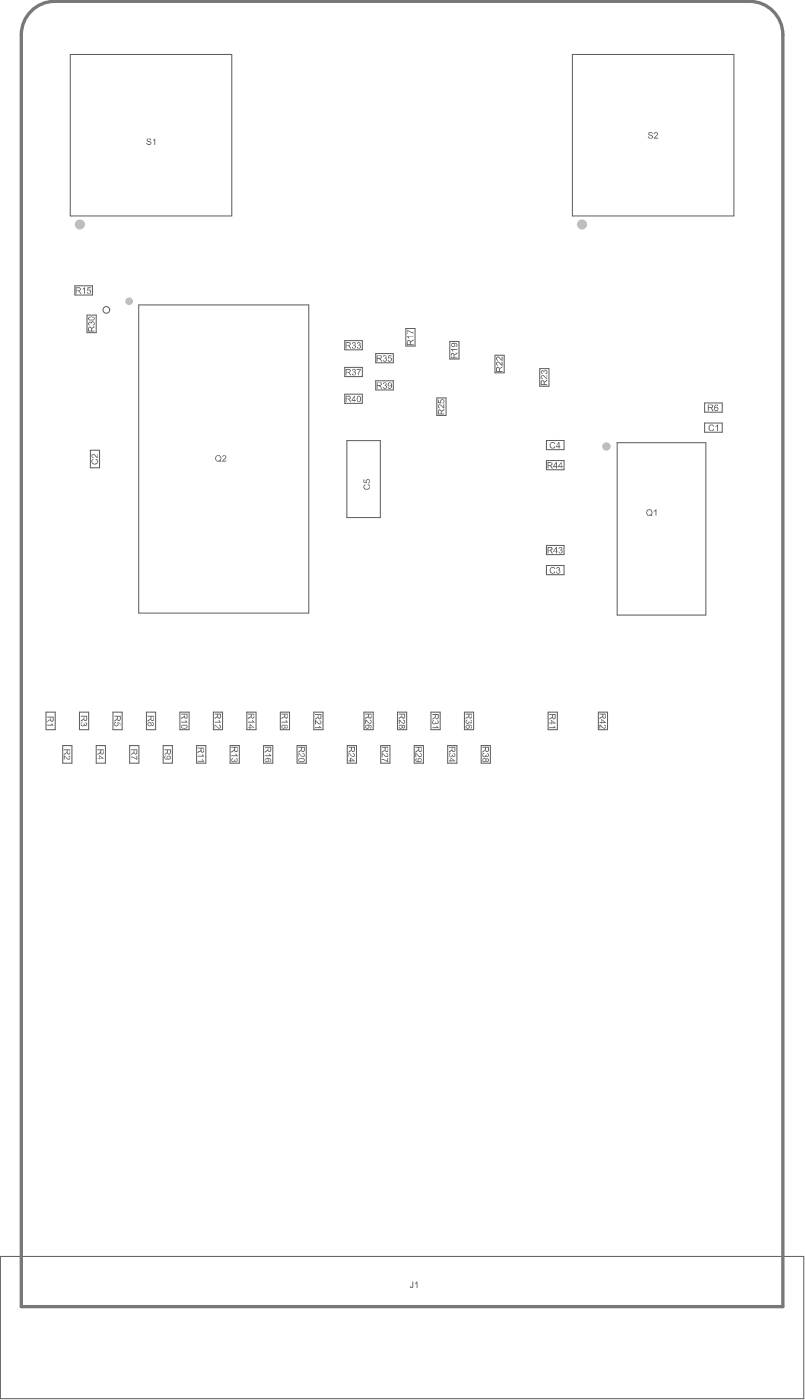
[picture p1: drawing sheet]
<svg xmlns="http://www.w3.org/2000/svg" width="160mm" height="279mm" viewBox="0 0 160 279" stroke-linecap="round" stroke-linejoin="round" font-family="sans-serif">
<g fill="none" stroke="#5a5a5a" stroke-width=".2">
<path d="M14 10.8h32.1v32.2h-32.1zM113.9 10.8h32.1v32.2h-32.1zM14.9 56.9h3.5v1.8h-3.5zM17.3 62.7h1.8v3.5h-1.8zM27.6 60.7h33.8v61.3h-33.8zM68.6 67.8h3.5v1.8h-3.5zM68.6 73.1h3.5v1.9h-3.5zM68.6 78.5h3.5v1.8h-3.5zM74.8 75.8h3.4v1.8h-3.4zM74.8 70.4h3.5v1.8h-3.5zM80.7 65.4h1.9v3.5h-1.9zM86.9 79.2h1.8v3.5h-1.8z"/>
<path d="M89.5 68h1.8v3.5h-1.8zM98.5 70.7h1.8v3.5h-1.8zM107.4 73.4h1.8v3.5h-1.8zM18 89.6h1.8v3.5h-1.8zM69 87.7h6.7v15.3h-6.7zM108.7 87.7h3.5v1.8h-3.5zM108.7 91.7h3.5v1.8h-3.5zM122.8 88.1h17.6v34.3h-17.6zM140.2 80.2h3.5v1.8h-3.5zM140.2 84.2h3.5v1.8h-3.5zM108.7 108.6h3.5v1.8h-3.5zM108.7 112.6h3.5v1.8h-3.5z"/>
<path d="M9.2 141.8h1.8v3.5h-1.8zM12.5 148.4h1.8v3.5h-1.8zM15.8 141.8h1.8v3.5h-1.8zM19.1 148.4h1.9v3.5h-1.9zM22.5 141.8h1.8v3.5h-1.8zM25.8 148.4h1.8v3.5h-1.8zM29.1 141.8h1.9v3.5h-1.9zM32.5 148.4h1.8v3.5h-1.8zM35.8 141.8h1.8v3.5h-1.8zM39.1 148.4h1.9v3.5h-1.9zM42.5 141.8h1.8v3.5h-1.8zM45.8 148.4h1.8v3.5h-1.8z"/>
<path d="M49.1 141.8h1.8v3.5h-1.8zM52.4 148.4h1.9v3.5h-1.9zM55.8 141.8h1.8v3.5h-1.8zM59.1 148.4h1.8v3.5h-1.8zM62.4 141.8h1.9v3.5h-1.9zM69.1 148.4h1.8v3.5h-1.8zM72.4 141.8h1.9v3.5h-1.9zM75.8 148.4h1.8v3.5h-1.8zM79.1 141.8h1.8v3.5h-1.8zM82.4 148.4h1.8v3.5h-1.8zM85.7 141.8h1.9v3.5h-1.9zM89.1 148.4h1.8v3.5h-1.8z"/>
<path d="M92.4 141.8h1.8v3.5h-1.8zM95.7 148.4h1.9v3.5h-1.9zM109.1 141.8h1.8v3.5h-1.8zM119 141.8h1.9v3.5h-1.9zM.1 250.1h159.8v28.3h-159.8z"/>
<circle cx="21.2" cy="61.7" r=".67"/>
</g>
<g fill="#5a5a5a">
<path d="M87.2 80.6a.88 .88 0 0 1 1 .5v-.6h.2v.8l-.3-.2a.81 .81 0 0 0-.8-.4 .26 .26 0 0 0 0 .3 .26 .26 0 0 0 .2 .1v.2l-.3-.1z"/>
<path d="M87.1 79.5h.2v.5l.3 .1a.41 .41 0 0 1 .2-.5 .41 .41 0 0 1 .6 .1 .41 .41 0 0 1-.3 .6v-.2a.28 .28 0 0 0 .2-.3 .28 .28 0 0 0-.3-.2 .28 .28 0 0 0-.3 .3l.1 .4-.7-.1z"/>
<path d="M16.7 57.2h.2v1.3h-.2v-1l-.3 .2z"/>
<path d="M17.4 57.2h.7v.2h-.5l-.1 .3a.44 .44 0 0 1 .6 .3 .44 .44 0 0 1-.3 .5 .44 .44 0 0 1-.5-.4h.1a.28 .28 0 0 0 .3 .2 .28 .28 0 0 0 .3-.3 .28 .28 0 0 0-.3-.2l-.4 .1z"/>
<path d="M111.3 108.9a.37 .37 0 0 1 .5 .1 .37 .37 0 0 1-.1 .5 .37 .37 0 0 1 .1 .5 .37 .37 0 0 1-.5 .1l-.2-.1v-.2h.2a.22 .22 0 0 0 .2 .3 .22 .22 0 0 0 .2-.3h.1a.26 .26 0 0 0-.1-.2 .26 .26 0 0 0-.3 0l.1-.2a.2 .2 0 0 0 .2-.2 .2 .2 0 0 0-.3-.1l-.3 .1z"/>
<path d="M109.7 112.9h.2a.34 .34 0 0 1 .5 .2l.1 .1-.2 .1a.42 .42 0 0 0-.6-.2 .42 .42 0 0 0-.2 .5 .38 .38 0 0 0 .4 .5 .38 .38 0 0 0 .4-.4l.2 .2a.62 .62 0 0 1-1 0 .62 .62 0 0 1 .2-.9z"/>
<path d="M110.9 112.9h.3l.2 .1v.4l-.2 .1a.41 .41 0 0 1 0 .7 .41 .41 0 0 1-.6-.4h.2a.28 .28 0 0 0 .3 .3 .28 .28 0 0 0 .3-.4 .28 .28 0 0 0-.4-.1v-.1a.23 .23 0 0 0 .3-.2 .23 .23 0 0 0-.2-.3 .23 .23 0 0 0-.3 .2l-.2-.1z"/>
<path d="M17.7 64.1h.3l.1 .1a.41 .41 0 0 1 .7 0 .41 .41 0 0 1-.4 .6v-.2a.28 .28 0 0 0 .3-.2 .28 .28 0 0 0-.2-.3 .28 .28 0 0 0-.3 .3v.1a.28 .28 0 0 0-.2-.3 .28 .28 0 0 0-.3 .1v.3h.2l-.1 .2v-.1a.38 .38 0 0 1-.3-.3 .38 .38 0 0 1 .2-.3z"/>
<path d="M70.2 68.1a.34 .34 0 0 1 .5 .3l.1 .1-.2 .1a.42 .42 0 0 1 .1 .7 .42 .42 0 0 1-.7-.2l.2-.1a.23 .23 0 0 0 .3 .2 .23 .23 0 0 0 .2-.2 .23 .23 0 0 0-.3-.2v-.2a.2 .2 0 0 0 .2-.2 .2 .2 0 0 0-.3-.1l-.3 .2z"/>
<path d="M71.1 68.2a.33 .33 0 0 1 .5 0 .33 .33 0 0 1 0 .5 .38 .38 0 0 1 .2 .5 .38 .38 0 0 1-.6 .2l-.2-.3 .1-.1a.28 .28 0 0 0 .4 .3 .28 .28 0 0 0 .2-.3 .28 .28 0 0 0-.4-.2v-.2h.3v-.1a.22 .22 0 0 0-.3-.2 .22 .22 0 0 0-.2 .2h-.1z"/>
<path d="M76.3 70.7h.2a.29 .29 0 0 1 .4 .1 .29 .29 0 0 1-.2 .4 .41 .41 0 0 1 .1 .7 .41 .41 0 0 1-.7-.2l.2-.1a.25 .25 0 0 0 .3 .2 .25 .25 0 0 0 .2-.3 .25 .25 0 0 0-.3-.2v-.1a.22 .22 0 0 0 .2-.2 .22 .22 0 0 0-.2-.2 .22 .22 0 0 0-.2 .3z"/>
<path d="M77.3 70.7h.6v.2h-.5l-.1 .3a.43 .43 0 0 1 .6 .1 .43 .43 0 0 1-.1 .6 .43 .43 0 0 1-.6-.1l-.1-.1h.2a.27 .27 0 0 0 .4 .1 .27 .27 0 0 0 0-.5 .27 .27 0 0 0-.4 .1l-.2-.1z"/>
<path d="M70.2 73.4a.34 .34 0 0 1 .5 .3l.1 .2-.2 .1a.42 .42 0 0 1 .1 .6 .42 .42 0 0 1-.7-.1l.2-.1a.23 .23 0 0 0 .3 .2 .23 .23 0 0 0 .2-.3 .23 .23 0 0 0-.3-.2l-.1-.1a.18 .18 0 0 0 .3-.1 .18 .18 0 0 0-.2-.3 .18 .18 0 0 0-.2 .2h-.2z"/>
<path d="M71 73.4h.8l-.3 .6-.1 .6h-.2a1.08 1.08 0 0 1 .4-1h-.6z"/>
<path d="M76.3 76.2l.3-.1 .3 .1 .1 .3-.3 .2a.41 .41 0 0 1 .1 .7 .41 .41 0 0 1-.7-.3l.2-.1a.25 .25 0 0 0 .3 .2 .25 .25 0 0 0 .2-.3 .25 .25 0 0 0-.3-.2 .23 .23 0 0 0 .3-.1 .23 .23 0 0 0-.1-.3 .23 .23 0 0 0-.3 0l-.1 .2z"/>
<path d="M89.7 69.5h1.3v.1h-1l.2 .2v.2h-.2z"/>
<path d="M9.4 144.3h1l-.2-.1v-.2h.2l.3 .4h-1.3z"/>
<path d="M12.7 150.4l.5 .3a.34 .34 0 0 0 .3 .3 .34 .34 0 0 0 .4-.3l-.3-.1v-.2a.43 .43 0 0 1 .4 .4 .43 .43 0 0 1-.3 .5 .43 .43 0 0 1-.5-.3l-.3-.4v.6h-.2z"/>
<path d="M16.2 143.8h.2v.1a.25 .25 0 0 0-.2 .4 .25 .25 0 0 0 .4 .1l.1-.4 .1 .1a.19 .19 0 0 0 .1 .3 .19 .19 0 0 0 .3-.1 .19 .19 0 0 0-.1-.3l-.1-.2a.35 .35 0 0 1 .3 .4 .35 .35 0 0 1-.6 .2 .38 .38 0 0 1-.5 .2 .38 .38 0 0 1-.1-.6z"/>
<path d="M80.9 66.9l1.4 .1h-1l.2 .3-.2 .1z"/>
<path d="M81 65.7l.8 .4a.26 .26 0 0 1 .3 0 .26 .26 0 0 1 .1 .2h-.4l-.7-.5-.1 .7z"/>
<path d="M22.8 143.8h.3v.1a.25 .25 0 0 0-.3 .4 .25 .25 0 0 0 .5 .1l.1-.1-.1-.5 .6 .1v.6v-.5l-.4-.1a.46 .46 0 0 1-.4 .7 .46 .46 0 0 1-.3-.8z"/>
<path d="M98.9 72h.4l.5 .6v-.6h.2v.9l-.6-.5a.28 .28 0 0 0-.4-.2 .28 .28 0 0 0-.1 .4h.2l-.1 .2-.3-.2v-.4z"/>
<path d="M98.8 71.1h.6l.4 .5v-.6h.2v.8l-.6-.4a.25 .25 0 0 0-.3-.2 .25 .25 0 0 0-.2 .2 .25 .25 0 0 0 .2 .3l-.1 .1a.42 .42 0 0 1-.2-.7z"/>
<path d="M26.1 150.6l.5 .1 .6 .3v-.6h.1v.8h-.2l-.7-.4h-.3z"/>
<path d="M107.8 74.7l.3-.1 .7 .7 .1-.7v.9l-.3-.2a.81 .81 0 0 0-.8-.4 .26 .26 0 0 0-.1 .3 .26 .26 0 0 0 .3 .1v.2l-.2-.1a.38 .38 0 0 1-.2-.3 .38 .38 0 0 1 .2-.4z"/>
<path d="M107.7 73.8l.3-.1 .2 .2a.39 .39 0 0 1 .7 0 .39 .39 0 0 1-.4 .6v-.2a.25 .25 0 0 0 .3-.3 .25 .25 0 0 0-.4-.2 .25 .25 0 0 0-.1 .3h-.1a.23 .23 0 0 0-.3-.2 .23 .23 0 0 0-.1 .3l.1 .3-.3-.3z"/>
<path d="M36 143.7h1l-.1-.2 .1-.2 .3 .5h-1.3z"/>
<path d="M141.3 84.5h.5l.3 .4-.2 .1a.44 .44 0 0 0-.7-.2 .44 .44 0 0 0 .1 .7v.1l.3 .1 .5-.3a.59 .59 0 0 1-.8 .4 .59 .59 0 0 1-.3-.8z"/>
<path d="M142.7 84.5h.2v1.3h-.2v-1l-.3 .2z"/>
<path d="M39.3 150.4h1l-.1-.1 .1-.1 .3 .4h-1.3z"/>
<path d="M39.3 151.5h1l-.1-.2v-.2h.1l.3 .5h-1.3z"/>
<path d="M42.7 143.7h.9l-.1-.3a.22 .22 0 0 1 .2 0 .22 .22 0 0 1 .1 .3l.2 .1h-1.3z"/>
<path d="M42.7 144.3h.2l.5 .5a.26 .26 0 0 0 .3 .1 .26 .26 0 0 0 .2-.3 .26 .26 0 0 0-.3-.2v-.1a.39 .39 0 0 1 .3 .6 .39 .39 0 0 1-.7 0l-.4-.5-.1 .6z"/>
<path d="M46 150.4h1l-.1-.2v-.2h.1l.3 .5h-1.3z"/>
<path d="M46.2 151l.2-.1v.2a.25 .25 0 0 0-.3 .3 .25 .25 0 0 0 .3 .2 .25 .25 0 0 0 .2-.3l.2-.1a.19 .19 0 0 0 .1 .3 .19 .19 0 0 0 .2-.1 .19 .19 0 0 0-.1-.3l-.1-.1a.32 .32 0 0 1 .4 .2 .32 .32 0 0 1-.1 .4l-.3 .1-.2-.2a.36 .36 0 0 1-.5 .2 .36 .36 0 0 1-.1-.6z"/>
<path d="M49.3 143.7h1l-.1-.3 .1-.1 .4 .5h-1.4z"/>
<path d="M52.7 150.4h1l-.2-.4h.1l.4 .5h-1.3z"/>
<path d="M56 143.7h1l-.2-.2v-.2h.2l.3 .5h-1.3z"/>
<path d="M59.4 149.9l.7 .5a.26 .26 0 0 0 .3 .2 .26 .26 0 0 0 .1-.3 .26 .26 0 0 0-.3-.2v-.2a.39 .39 0 0 1 .4 .6 .39 .39 0 0 1-.7 0l-.4-.4-.1 .6z"/>
<path d="M62.7 143.3l.7 .5a.26 .26 0 0 0 .3 .2 .26 .26 0 0 0 .1-.3 .26 .26 0 0 0-.3-.2 .35 .35 0 0 1 .5 .3 .35 .35 0 0 1-.3 .4l-.4-.1-.4-.5-.1 .6h-.1z"/>
<path d="M62.7 144.8h1l-.3-.3h.3l.2 .4h-1.2z"/>
<path d="M69.4 149.9l.6 .5a.26 .26 0 0 0 .4 .2 .26 .26 0 0 0 .1-.3 .26 .26 0 0 0-.3-.2v-.2a.39 .39 0 0 1 .3 .6 .39 .39 0 0 1-.6 0l-.5-.4v.6z"/>
<path d="M72.7 143.3h.3l.2 .4a.27 .27 0 0 0 .4 .2 .27 .27 0 0 0 .1-.5l-.1-.1a.43 .43 0 0 1 .4 .4 .43 .43 0 0 1-.4 .4 .43 .43 0 0 1-.4-.3l-.4-.4v.7h-.1z"/>
<path d="M76 149.9l.7 .5a.21 .21 0 0 0 .4 0 .21 .21 0 0 0-.2-.3v-.2a.41 .41 0 0 1 .4 .4 .41 .41 0 0 1-.4 .5 .41 .41 0 0 1-.4-.4l-.4-.3v.6h-.1z"/>
<path d="M76 151.1l.6 .1 .5 .3v-.5h.1v.7h-.1a1.13 1.13 0 0 0-1.1-.4z"/>
<path d="M79.3 143.3h.3a.74 .74 0 0 0 .8 .5 .26 .26 0 0 0 .1-.3 .26 .26 0 0 0-.3-.1l.1-.1a.4 .4 0 0 1 .3 .4 .4 .4 0 0 1-.5 .3l-.6-.6v.7h-.2z"/>
<path d="M82.6 149.9l.5 .3a.34 .34 0 0 0 .4 .3 .34 .34 0 0 0 .3-.3l-.2-.1v-.2a.41 .41 0 0 1 .4 .7 .41 .41 0 0 1-.8-.1l-.4-.4v.6h-.2z"/>
<path d="M86.1 143.4l.3-.1v.2a.25 .25 0 0 0-.3 .3 .25 .25 0 0 0 .3 .2 .25 .25 0 0 0 .2-.3l.1 .1a.21 .21 0 0 0 .3 .2 .21 .21 0 0 0 0-.4v-.2a.36 .36 0 0 1 .3 .5 .36 .36 0 0 1-.6 .1v-.1a.38 .38 0 0 1-.6 .2 .38 .38 0 0 1 0-.6z"/>
<path d="M86 144.8h1l-.2-.3h.2l.3 .4h-1.3z"/>
<path d="M89.5 149.9h.2v.2a.25 .25 0 0 0-.3 .3 .25 .25 0 0 0 .3 .2 .25 .25 0 0 0 .2-.3h.2a.22 .22 0 0 0 .2 .2 .22 .22 0 0 0 .2-.2l-.3-.2v-.2a.37 .37 0 0 1 .4 .6 .37 .37 0 0 1-.6 0 .39 .39 0 0 1-.6 .1 .39 .39 0 0 1 0-.6z"/>
<path d="M92.7 143.3h.3v.1a.27 .27 0 0 0-.3 .2 .27 .27 0 0 0 .3 .3 .27 .27 0 0 0 .2-.3h.2a.2 .2 0 0 0 .2 .2 .2 .2 0 0 0 .2-.2 .2 .2 0 0 0-.3-.2l.2-.1a.38 .38 0 0 1 .2 .5 .38 .38 0 0 1-.5 .1v-.1a.43 .43 0 0 1-.7 .2 .43 .43 0 0 1 0-.7z"/>
<path d="M96.1 149.9h.2v.2a.25 .25 0 0 0-.2 .3 .25 .25 0 0 0 .3 .2 .25 .25 0 0 0 .2-.3h.2a.2 .2 0 0 0 .2 .2 .2 .2 0 0 0 .1-.3l-.2-.3a.37 .37 0 0 1 .3 .5 .37 .37 0 0 1-.5 .2v-.1a.42 .42 0 0 1-.5 .2 .42 .42 0 0 1-.3-.4z"/>
<path d="M109.3 144.8h1l-.2-.2 .2-.1 .2 .4h-1.2z"/>
<path d="M18.4 91.4l.2 .2a.4 .4 0 0 0-.2 .5 .4 .4 0 0 0 .5 .2 .43 .43 0 0 0 .5-.3 .43 .43 0 0 0-.4-.5l.1-.2a.65 .65 0 0 1 .3 .8 .65 .65 0 0 1-.8 .4 .65 .65 0 0 1-.4-.8z"/>
<path d="M18.3 90.5a.65 .65 0 0 1 .9 .4l.2 .1 .1-.6v.8l-.6-.4a.28 .28 0 0 0-.4-.3 .28 .28 0 0 0-.1 .5h.1l.1 .2-.4-.3z"/>
<path d="M119.3 144.3h.2l.7 .6 .2-.1a.19 .19 0 0 0 0-.3 .19 .19 0 0 0-.2-.1v-.1a.43 .43 0 0 1 .4 .4 .43 .43 0 0 1-.4 .4 .43 .43 0 0 1-.4-.3l-.4-.4v.6h-.1z"/>
<path d="M109.7 88l.7 .1 .1 .2-.2 .1a.42 .42 0 0 0-.6-.2 .42 .42 0 0 0-.2 .6 .38 .38 0 0 0 .4 .4 .38 .38 0 0 0 .4-.4h.2a.58 .58 0 0 1-.5 .5 .58 .58 0 0 1-.6-.2 .85 .85 0 0 1 .3-1.1z"/>
<path d="M72.5 96.5l.2-.1v.1a.43 .43 0 0 0-.1 .7 .43 .43 0 0 0 .6 0 .34 .34 0 0 0 .3-.4 .34 .34 0 0 0-.3-.3v-.1h.1l.4 .5a.67 .67 0 0 1-.9 .6 .67 .67 0 0 1-.4-1z"/>
<path d="M72.3 95.4h.2v.6h.3a.45 .45 0 0 1 .2-.6 .45 .45 0 0 1 .6 .2 .45 .45 0 0 1-.3 .6l-.1-.2a.25 .25 0 0 0 .3-.3 .25 .25 0 0 0-.4-.1l-.2 .1 .1 .5-.7-.2z"/>
<path d="M130.4 101.4h.2v1.2h-.2v-.9l-.3 .2z"/>
<path d="M44.4 90.6a.44 .44 0 0 1 .6 .3 .44 .44 0 0 1-.3 .6l-.3 .2h.6v.2h-.8l.3-.5a.35 .35 0 0 0 .3-.2 .35 .35 0 0 0-.1-.4l-.1-.1-.2 .3h-.2z"/>
<path d="M29.4 27.6h.2a.34 .34 0 0 1 .5 .2l-.2 .1v-.1l-.4-.1a.22 .22 0 0 0-.1 .2 .22 .22 0 0 0 .2 .2 .43 .43 0 0 1 .5 .5 .43 .43 0 0 1-.7 .3l-.3-.4 .2-.1a.42 .42 0 0 0 .6 .2v-.3h-.1a.4 .4 0 0 1-.5-.2 .4 .4 0 0 1 .1-.5z"/>
<path d="M30.4 27.8l.5-.2v1.3h-.2v-1.1l-.2 .2z"/>
<path d="M129 26.4l.3-.1a.34 .34 0 0 1 .4 0 .34 .34 0 0 1 .1 .4l-.2-.2a.21 .21 0 0 0-.3-.1 .21 .21 0 0 0-.1 .3l.2 .1a.45 .45 0 0 1 .4 .3 .45 .45 0 0 1-.1 .5h-.2a.34 .34 0 0 1-.5-.3l-.1-.1h.2a.31 .31 0 0 0 .3 .3 .31 .31 0 0 0 .3-.4l-.5-.1a.39 .39 0 0 1-.2-.6z"/>
<path d="M130.2 26.4a.39 .39 0 0 1 .5 0 .39 .39 0 0 1 .1 .5l-.5 .5h.6v.2h-.8v-.2l.5-.5a.26 .26 0 0 0 .1-.3 .26 .26 0 0 0-.3-.2 .26 .26 0 0 0-.1 .3h-.2z"/>
<path d="M82 255.1h.2v.9a.34 .34 0 0 1-.3 .4 .34 .34 0 0 1-.4-.4h.2l.2 .3 .1-.1z"/>
<path d="M82.9 255.1h.2v1.3h-.2v-1l-.3 .2z"/>
<path d="M141 80.6v.5h.4a.22 .22 0 0 0 .3-.3 .22 .22 0 0 0-.3-.2zM140.8 80.6h.6a.34 .34 0 0 1 .5 .2 .34 .34 0 0 1-.4 .4l.5 .6h-.2l-.4-.6h-.4v.6h-.2z"/>
<path d="M142.2 80.6h.2a.24 .24 0 0 1 .4 0 .24 .24 0 0 1 0 .3l-.1-.1a.27 .27 0 0 0-.4 0 .27 .27 0 0 0 0 .3 .4 .4 0 0 1 .6 .1 .4 .4 0 0 1-.3 .6h-.1a.79 .79 0 0 1-.3-1.2zM142.2 81.4a.3 .3 0 0 0 .6 0 .3 .3 0 0 0-.6 0z"/>
<path d="M87.3 81.7v.6h.4v-.5l-.2-.1zM87.4 81.5l.4 .2v.2l.6-.5v.3l-.5 .3v.3h.5v.2h-1.3v-.8z"/>
<path d="M15.2 57.4v.4h.4a.22 .22 0 0 0 .3-.2 .22 .22 0 0 0-.3-.2zM15.1 57.2h.5a.38 .38 0 0 1 .5 .3 .38 .38 0 0 1-.4 .5h.2l.3 .5h-.2l-.5-.6h-.3v.6h-.1z"/>
<path d="M109.1 109.1v.4l.6-.1 .1-.2-.1-.1zM108.9 108.9h.5a.34 .34 0 0 1 .6 .3l-.1 .3-.4 .1 .5 .6h-.2l-.4-.6h-.3v.6h-.2z"/>
<path d="M110.6 109.2l-.4 .5h.4zM110.6 108.9h.2v.8h.2l-.2 .1v.4h-.2v-.4h-.6z"/>
<path d="M17.8 65.2l-.1 .1v.5h.4v-.5zM17.7 65.1h.4l.2 .3v-.2l.5-.3v.3l-.5 .3v.3h.5v.2h-1.3v-.7z"/>
<path d="M17.8 63.2v.1a.28 .28 0 0 0 0 .3 .28 .28 0 0 0 .4 0h.1a.25 .25 0 0 0 .4-.1 .25 .25 0 0 0-.3-.3zM17.8 63h.5a.42 .42 0 0 1 .6 .4 .42 .42 0 0 1-.6 .4 .45 .45 0 0 1-.6-.1 .45 .45 0 0 1 0-.6z"/>
<path d="M68.9 68.3v.4l.5-.1a.18 .18 0 0 0 .2-.2 .18 .18 0 0 0-.2-.1zM68.8 68.1h.6a.34 .34 0 0 1 .4 .3 .34 .34 0 0 1-.4 .4l.5 .6h-.2l-.4-.6h-.4v.6h-.1z"/>
<path d="M75.1 70.8v.4h.4a.22 .22 0 0 0 .3-.2 .22 .22 0 0 0-.3-.2zM74.9 70.7h.6a.34 .34 0 0 1 .5 .3 .34 .34 0 0 1-.4 .4l.4 .6h-.1l-.5-.6h-.3v.6h-.2z"/>
<path d="M68.9 73.6v.4h.5a.18 .18 0 0 0 .2-.3 .18 .18 0 0 0-.2-.1zM68.8 73.4h.6a.34 .34 0 0 1 .4 .3 .34 .34 0 0 1-.4 .4l.5 .6h-.2l-.4-.6h-.4v.6h-.1z"/>
<path d="M75.1 76.2v.5h.4a.22 .22 0 0 0 .3-.3 .22 .22 0 0 0-.3-.2zM74.9 76.2h.6a.34 .34 0 0 1 .5 .2 .34 .34 0 0 1-.4 .4l.4 .6h-.1l-.5-.6h-.3v.6h-.2z"/>
<path d="M77.3 76.5a.3 .3 0 0 0 .6 0 .3 .3 0 0 0-.6 0zM77.3 76.2a.56 .56 0 0 1 .6 .1 .56 .56 0 0 1 .1 .6 .43 .43 0 0 1-.4 .5 .43 .43 0 0 1-.5-.3l.3 .2a.28 .28 0 0 0 .3-.1 .28 .28 0 0 0 0-.4 .4 .4 0 0 1-.5-.1 .4 .4 0 0 1 .1-.5z"/>
<path d="M68.9 78.9v.5l.5-.1a.18 .18 0 0 0 .2-.2 .18 .18 0 0 0-.2-.2zM68.8 78.8h.6a.34 .34 0 0 1 .4 .3 .34 .34 0 0 1-.4 .4l.5 .5h-.2l-.4-.5h-.4v.5h-.1z"/>
<path d="M70.5 79l-.4 .6h.4zM70.5 78.8l.1 .8h.2l-.2 .4-.1-.2h-.6z"/>
<path d="M71.2 78.9a.66 .66 0 0 0 .3 1.1l.1-.2v-.4a.34 .34 0 0 0-.4-.5zM71.2 78.8a.34 .34 0 0 1 .5 .2 .72 .72 0 0 1-.2 1 .67 .67 0 0 1-.5-.5 .67 .67 0 0 1 .2-.6z"/>
<path d="M89.9 70.5l-.1 .7h.4v-.7zM89.8 70.3h.4l.2 .4 .6-.6v.3l-.6 .3v.5h.6v.1h-1.3z"/>
<path d="M89.9 68.5a.28 .28 0 0 0 .2 .4 .28 .28 0 0 0 .3-.4zM89.9 68.3h.3a.59 .59 0 0 1 .8 .5l-.2 .2h-.1v-.1l.2-.2-.1-.2-.4-.1a.41 .41 0 0 1 0 .6 .41 .41 0 0 1-.6-.1 .41 .41 0 0 1 .1-.6z"/>
<path d="M10.1 142.8v.5a.22 .22 0 0 0 .2 .2 .22 .22 0 0 0 .2-.2v-.5zM9.4 142.7h1.3v.6a.38 .38 0 0 1-.4 .4 .38 .38 0 0 1-.4-.4l-.5 .5 .2-.5a.35 .35 0 0 0 .4-.5h-.6z"/>
<path d="M13.4 149.3v.5a.22 .22 0 0 0 .3 .2 .22 .22 0 0 0 .2-.2v-.5zM12.7 149.2h1.3v.6a.34 .34 0 0 1-.3 .4 .34 .34 0 0 1-.4-.3l-.2 .2-.4 .2v-.2l.6-.3v-.5h-.6z"/>
<path d="M16.7 142.7v.4a.22 .22 0 0 0 .3 .2 .22 .22 0 0 0 .2-.2v-.4zM16.1 142.5h1.2v.8a.34 .34 0 0 1-.3 .2 .34 .34 0 0 1-.3-.3l-.6 .5v-.3l.6-.4v-.3h-.6z"/>
<path d="M81.2 67.9l-.1 .6h.4v-.6zM81 67.8h.1a.39 .39 0 0 1 .6 .2l.2-.2 .4-.2v.2l-.6 .4v.3h.6v.2h-1.4z"/>
<path d="M20.1 149.3v.6l.4 .1 .1-.7zM19.4 149.2h1.2v.6a.34 .34 0 0 1-.3 .4 .34 .34 0 0 1-.3-.3l-.2 .2-.4 .2v-.2l.6-.4v-.4h-.6z"/>
<path d="M19.8 150.5v.5h.6zM19.7 150.4l.9 .6h-.8v.2l-.1-.2h-.3h.3z"/>
<path d="M23.4 142.7v.4a.22 .22 0 0 0 .2 .2 .22 .22 0 0 0 .3-.2v-.4zM22.8 142.5h1.2v.6a.38 .38 0 0 1-.3 .4 .38 .38 0 0 1-.4-.3l-.5 .5v-.3l.5-.3v-.4h-.5z"/>
<path d="M99 73.2l-.1 .7h.4l-.1-.7zM98.9 73a.34 .34 0 0 1 .3 0 .34 .34 0 0 1 .2 .4l.6-.5v.2l-.5 .3v.5h.5v.1h-1.3v-.8z"/>
<path d="M26.7 149.3l.1 .6a.18 .18 0 0 0 .2 .1 .18 .18 0 0 0 .2-.2v-.5zM26.1 149.2h1.2v.6a.38 .38 0 0 1-.3 .4 .38 .38 0 0 1-.4-.3v.1l-.5 .3v-.2l.5-.5v-.3h-.5z"/>
<path d="M107.9 75.8l-.1 .2v.5h.4v-.5zM107.8 75.7h.4l.1 .4 .1-.3 .5-.2v.2l-.6 .4v.3h.6v.2h-1.3v-.7z"/>
<path d="M30.1 142.7v.4a.22 .22 0 0 0 .2 .2 .22 .22 0 0 0 .2-.2v-.4zM29.4 142.5h1.2v.6a.34 .34 0 0 1-.3 .4 .34 .34 0 0 1-.4-.3l-.5 .5v-.3l.5-.3v-.4h-.5z"/>
<path d="M30.1 144.2a.2 .2 0 0 0 .4 0 .2 .2 0 0 0-.4 0zM29.5 144.2a.28 .28 0 0 0 .5 0 .28 .28 0 0 0-.5 0zM29.5 143.8h.1a.34 .34 0 0 1 .5 .2v-.1a.32 .32 0 0 1 .5 .2 .32 .32 0 0 1-.4 .3h-.1a.44 .44 0 0 1-.7 0 .44 .44 0 0 1 .1-.6z"/>
<path d="M33.4 149.3v.5a.22 .22 0 0 0 .2 .2 .22 .22 0 0 0 .2-.2v-.5zM32.7 149.2h1.3v.6a.38 .38 0 0 1-.3 .4 .38 .38 0 0 1-.5-.3l-.5 .4v-.2l.5-.3v-.5h-.5z"/>
<path d="M33.3 150.9a.26 .26 0 0 0 .5 0 .26 .26 0 0 0-.5 0zM32.8 150.4h.2v.2h-.2a.28 .28 0 0 0 0 .4 .28 .28 0 0 0 .4 0l.1 .1a.4 .4 0 0 1 .1-.6 .4 .4 0 0 1 .6 .3 .4 .4 0 0 1-.5 .4 .53 .53 0 0 1-.6 0 .53 .53 0 0 1-.2-.7z"/>
<path d="M36.7 142.2l.1 .4a.21 .21 0 0 0 0 .3 .21 .21 0 0 0 .3 0 .21 .21 0 0 0 0-.3v-.4zM36 142.1h1.3v.5a.34 .34 0 0 1-.3 .5l-.3-.1-.1-.3-.6 .5v-.3l.6-.4v-.3h-.6z"/>
<path d="M36.3 144.4a.29 .29 0 0 0-.1 .4 .29 .29 0 0 0 .3 .1h.5a.22 .22 0 0 0 .2-.3 .22 .22 0 0 0-.2-.2zM36.1 144.4h.1a.98 .98 0 0 1 1.1 .1 .59 .59 0 0 1-.3 .6 .59 .59 0 0 1-.6-.1l-.4-.1z"/>
<path d="M40.1 149v.4a.22 .22 0 0 0 .2 .3 .22 .22 0 0 0 .2-.3v-.4zM39.3 148.8h1.3v.6a.34 .34 0 0 1-.3 .5 .34 .34 0 0 1-.4-.4l-.6 .4v-.2l.6-.4v-.3h-.6z"/>
<path d="M43.4 142.2v.5l.2 .2 .2-.1v-.6zM42.7 142.1h1.3v.5a.35 .35 0 0 1-.3 .4 .35 .35 0 0 1-.4-.3l-.6 .5v-.3l.5-.3v-.4h-.5z"/>
<path d="M46.8 148.8v.5a.22 .22 0 0 0 .2 .2 .22 .22 0 0 0 .2-.2v-.5zM46 148.7h1.3v.6a.34 .34 0 0 1-.3 .4 .34 .34 0 0 1-.4-.4l-.6 .6v-.3l.6-.4v-.4h-.6z"/>
<path d="M50.1 142.2v.6l.2 .1 .2-.2v-.5zM49.3 142.1h1.3v.5a.34 .34 0 0 1-.3 .5l-.2-.1-.2-.3v.1l-.6 .4v-.3l.6-.3v-.4h-.6z"/>
<path d="M49.8 144.4v.4h.6zM49.6 144.2h.2l.8 .7h-.8v.2h-.2v-.2h-.3l.3-.1z"/>
<path d="M53.4 148.8v.5a.22 .22 0 0 0 .2 .2 .22 .22 0 0 0 .2-.2v-.5zM52.7 148.7h1.3v.6a.34 .34 0 0 1-.3 .4 .34 .34 0 0 1-.4-.4l-.6 .6v-.3l.6-.4v-.4h-.6z"/>
<path d="M52.9 151a.77 .77 0 0 1 1.1 .3v.2l-.4 .2 .1-.2a.22 .22 0 0 0 .2-.2 .22 .22 0 0 0-.3-.2l-.2-.1a.41 .41 0 0 1-.1 .6 .41 .41 0 0 1-.6-.1 .41 .41 0 0 1 .2-.5zM52.9 151.1a.27 .27 0 0 0 0 .5 .27 .27 0 0 0 .4-.2 .27 .27 0 0 0-.3-.4z"/>
<path d="M56.8 142.2v.6l.1 .1 .3-.2v-.5zM56 142.1h1.3v.5a.34 .34 0 0 1-.3 .5l-.3-.2-.1-.2-.6 .5v-.3l.6-.3v-.4h-.6z"/>
<path d="M56.8 144.6a.2 .2 0 0 0 .4 0 .2 .2 0 0 0-.4 0zM56.1 144.6a.3 .3 0 0 0 .6 0 .3 .3 0 0 0-.6 0zM56.2 144.3a.26 .26 0 0 1 .4-.1 .26 .26 0 0 1 .1 .3 .36 .36 0 0 1 .5-.1 .36 .36 0 0 1 .1 .5 .36 .36 0 0 1-.5 0 .43 .43 0 0 1-.7 0 .43 .43 0 0 1 .1-.6z"/>
<path d="M60.1 148.8v.5a.22 .22 0 0 0 .2 .2 .22 .22 0 0 0 .2-.2v-.5zM59.4 148.7h1.2v.6a.38 .38 0 0 1-.3 .4 .38 .38 0 0 1-.4-.4v.2l-.5 .4v-.3l.5-.3v-.5h-.5z"/>
<path d="M59.5 151.1v.1a.28 .28 0 0 0 .1 .3 .28 .28 0 0 0 .4 0h.1a.26 .26 0 0 0 .4-.1 .26 .26 0 0 0-.4-.3zM59.4 151a.85 .85 0 0 1 1.2 .3 .75 .75 0 0 1-1.1 .2l-.2-.1z"/>
<path d="M63.4 142.3v.4a.26 .26 0 0 0 .1 .2 .26 .26 0 0 0 .3 0v-.6zM62.7 142.2h1.2v.5a.38 .38 0 0 1-.3 .5 .38 .38 0 0 1-.4-.4l-.5 .5v-.2l.6-.5v-.3h-.6z"/>
<path d="M70 148.8v.5a.22 .22 0 0 0 .2 .2 .22 .22 0 0 0 .3-.2v-.5zM69.4 148.7h1.2v.6a.38 .38 0 0 1-.3 .4 .38 .38 0 0 1-.4-.4v.2l-.5 .4v-.3l.5-.3v-.5h-.5z"/>
<path d="M69.8 151v.4h.6zM69.6 150.9l1 .6h-.8v.2l-.4-.2v-.1h.2z"/>
<path d="M73.4 142.2v.6l.2 .1 .2-.2v-.5zM72.7 142.1h1.2v.5a.34 .34 0 0 1-.2 .5l-.4-.1-.1-.3-.5 .5v-.3l.5-.3v-.4h-.5z"/>
<path d="M72.7 144.4a1.08 1.08 0 0 1 1.2 .1 .34 .34 0 0 1-.2 .5l-.1-.1a.22 .22 0 0 0 .2-.3 .22 .22 0 0 0-.2-.2h-.3a.39 .39 0 0 1 .1 .5 .39 .39 0 0 1-.6 .1 .39 .39 0 0 1-.1-.6zM72.8 144.6a.27 .27 0 0 0 .5 0 .27 .27 0 0 0-.5 0z"/>
<path d="M76.7 148.8v.5a.22 .22 0 0 0 .2 .2 .22 .22 0 0 0 .2-.2v-.5zM76 148.7h1.2v.6a.34 .34 0 0 1-.3 .4 .34 .34 0 0 1-.4-.4l-.5 .6v-.3l.5-.3v-.5h-.5z"/>
<path d="M80 142.2v.5l.3 .2 .1-.1v-.6zM79.3 142.1h1.3v.5a.37 .37 0 0 1-.2 .4 .37 .37 0 0 1-.5-.2v-.1l-.6 .5v-.3l.6-.4v-.3h-.6z"/>
<path d="M80.2 144.4a.22 .22 0 0 0-.1 .4 .22 .22 0 0 0 .3 0 .22 .22 0 0 0 0-.4zM79.4 144.6a.26 .26 0 0 0 .5 0 .26 .26 0 0 0-.5 0zM79.5 144.3h.1a.26 .26 0 0 1 .3-.1 .26 .26 0 0 1 .1 .3 .34 .34 0 0 1 .5-.1 .34 .34 0 0 1 .1 .5 .34 .34 0 0 1-.5 0h-.1a.41 .41 0 0 1-.6 0 .41 .41 0 0 1 .1-.6z"/>
<path d="M83.4 148.8v.5a.22 .22 0 0 0 .3 .2 .22 .22 0 0 0 .1-.2v-.5zM82.6 148.7h1.3v.6a.34 .34 0 0 1-.3 .4 .34 .34 0 0 1-.4-.4l-.6 .6v-.3l.6-.4v-.4h-.6z"/>
<path d="M83.4 151a.28 .28 0 0 0-.1 .4 .28 .28 0 0 0 .4 .1 .28 .28 0 0 0 0-.4zM82.8 151h.2v.1h-.2a.34 .34 0 0 0 .4 .4 .39 .39 0 0 1 .2-.6 .39 .39 0 0 1 .5 .5 .66 .66 0 0 1-1 .2 .38 .38 0 0 1-.3-.3 .38 .38 0 0 1 .2-.3z"/>
<path d="M86.7 142.3v.4a.22 .22 0 0 0 .2 .3 .22 .22 0 0 0 .2-.3v-.4zM86 142.2h1.3v.5a.38 .38 0 0 1-.3 .5 .38 .38 0 0 1-.5-.4l-.5 .5 .3-.5 .2-.1v-.4h-.5z"/>
<path d="M90 148.8v.5a.22 .22 0 0 0 .2 .2 .22 .22 0 0 0 .2-.2v-.5zM89.3 148.7h1.3v.7a.34 .34 0 0 1-.4 .3 .34 .34 0 0 1-.3-.4l-.6 .6v-.3l.6-.4v-.4h-.6z"/>
<path d="M89.7 151v.4h.6zM89.7 150.9l.9 .6h-.9v.2v-.2h-.4v-.1h.4z"/>
<path d="M93.4 142.2v.4a.24 .24 0 0 0 .2 .3 .24 .24 0 0 0 .2-.3v-.4zM92.6 142.1h1.3v.5a.34 .34 0 0 1-.3 .5l-.2-.1-.2-.3-.6 .5v-.3l.6-.3v-.4h-.6z"/>
<path d="M92.9 144.3h.1a.59 .59 0 0 1 .7 0 .59 .59 0 0 1 .2 .6l-.3 .1 .1-.2a.27 .27 0 0 0 0-.4 .27 .27 0 0 0-.4 0 .38 .38 0 0 1 0 .6 .38 .38 0 0 1-.6-.1h-.1a.34 .34 0 0 1 .3-.5zM92.9 144.4a.26 .26 0 0 0 0 .4 .26 .26 0 0 0 .4-.1h.1a.34 .34 0 0 0-.5-.3z"/>
<path d="M96.7 148.8v.5a.22 .22 0 0 0 .2 .2 .22 .22 0 0 0 .2-.2v-.5zM96 148.7h1.3v.6a.38 .38 0 0 1-.4 .4 .38 .38 0 0 1-.4-.4v.2l-.5 .4v-.3l.5-.3v-.5h-.5z"/>
<path d="M96.8 151.1a.25 .25 0 0 0 0 .4 .25 .25 0 0 0 .3 0 .25 .25 0 0 0 0-.4zM96.1 151.4a.26 .26 0 0 0 .5 0 .26 .26 0 0 0-.5 0zM96.1 151l.3-.1 .3 .2a.34 .34 0 0 1 .5 0 .34 .34 0 0 1 0 .5 .34 .34 0 0 1-.5-.1 .39 .39 0 0 1-.6 .2 .39 .39 0 0 1 0-.7z"/>
<path d="M110 142.3v.6l.3 .1 .1-.7zM109.3 142.2h1.2v.5a.34 .34 0 0 1-.2 .5 .34 .34 0 0 1-.4-.4l-.6 .5v-.2l.6-.4v-.4h-.6z"/>
<path d="M109.7 143.5v.3h.6zM109.6 143.3l.9 .7h-.8v.2l-.1-.2h-.3v-.2h.3z"/>
<path d="M120 142.2v.4a.19 .19 0 0 0 .1 .2 .19 .19 0 0 0 .3-.1v-.5zM119.3 142.1h1.2v.5a.34 .34 0 0 1-.2 .5l-.4-.1v-.3l-.6 .5v-.3l.6-.3v-.4h-.6z"/>
<path d="M119.7 143.3v.5h.6zM119.6 143.2l.9 .6v.1h-.8v.2l-.1-.2h-.3v-.1h.3z"/>
<path d="M109.1 92.1v.5h.5a.22 .22 0 0 0 .2-.3 .22 .22 0 0 0-.3-.2zM108.9 92h.5a.39 .39 0 0 1 .6 .3 .39 .39 0 0 1-.5 .4h.2l.3 .5h-.2l-.4-.5h-.3v.5h-.2z"/>
<path d="M110.6 92.2l-.4 .6h.4zM110.6 92h.2v.8h.2l-.2 .4h-.2v-.2h-.6z"/>
<path d="M111.6 92.2l-.4 .6h.4zM111.6 92l.1 .8h.3v.2h-.3v.2l-.1-.2h-.5z"/>
<path d="M111.1 88.3l-.4 .5h.4zM111.1 88h.2v.8h.2l-.2 .5h-.2v-.3h-.5z"/>
<path d="M129 101.5a.54 .54 0 0 0-.3 .7 .54 .54 0 0 0 .6 .4l-.1-.3a.25 .25 0 0 0 .4 .1 .25 .25 0 0 0 .1-.4l-.3-.5zM128.8 101.5a.67 .67 0 0 1 .9 .2 .67 .67 0 0 1-.1 .9h.2l-.1 .2-.2-.2a.69 .69 0 0 1-.9-.3 .69 .69 0 0 1 .2-.8z"/>
<path d="M43.1 90.8a.59 .59 0 0 0-.1 .6 .59 .59 0 0 0 .5 .4v-.2a.28 .28 0 0 0 .3-.1 .28 .28 0 0 0 0-.4v-.1l-.3-.3zM43.1 90.6a.65 .65 0 0 1 .9 .3 .65 .65 0 0 1-.2 .8l.3 .2-.2 .1-.2-.2a.64 .64 0 0 1-.7-.1 .64 .64 0 0 1-.1-.7z"/>
</g>
<path d="M6.5 1.9a6.6 6.6 0 0 1 4.4-1.6h138.2a6.7 6.7 0 0 1 6.7 6.6v253.2h-151.6v-253.2a6.6 6.6 0 0 1 2.3-5z" fill="none" stroke="#787878" stroke-width=".67"/>
<g fill="none" stroke="#c0c0c0" stroke-width="1">
<circle cx="15.9" cy="44.7" r=".5"/>
<circle cx="115.8" cy="44.7" r=".5"/>
</g>
<g fill="none" stroke="#c0c0c0" stroke-width=".83">
<circle cx="25.7" cy="60" r=".33"/>
<circle cx="120.6" cy="88.9" r=".42"/>
</g>
</svg>
